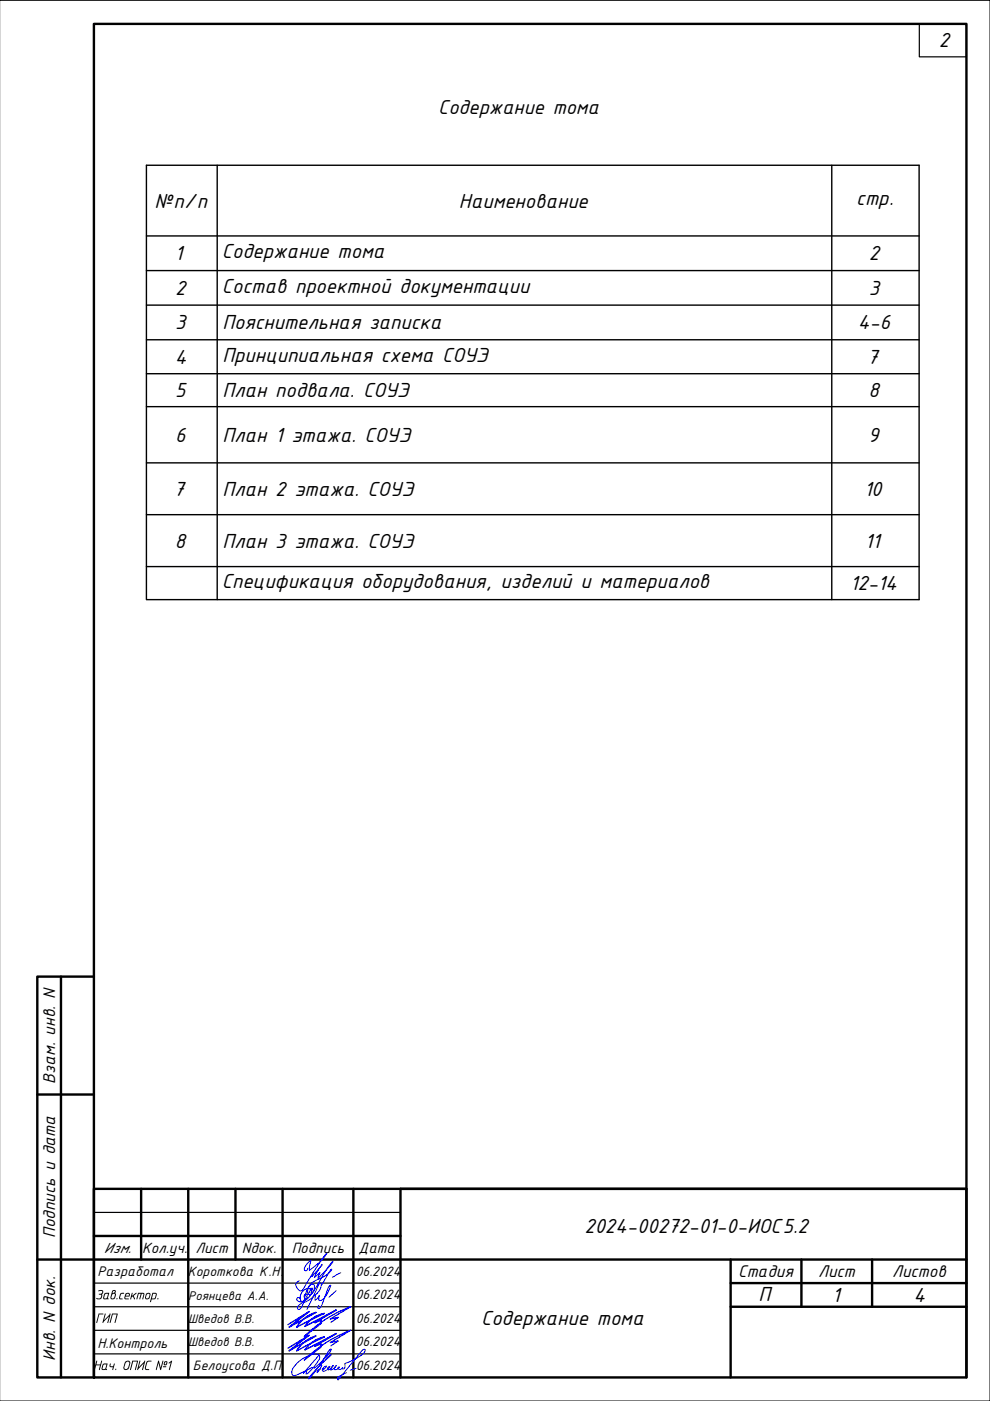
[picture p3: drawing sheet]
<svg xmlns="http://www.w3.org/2000/svg" width="210mm" height="297mm" viewBox="0 0 210 297" stroke-linecap="round" stroke-linejoin="round" font-family="sans-serif">
<defs><g id="words">
<g font-size="4.7">
<text x="199.1" y="10">2</text>
<text x="32.8" y="44">№п/п</text>
<text x="97.3" y="44">Наименование</text>
<text x="181.6" y="43.6">стр.</text>
<text x="37.1" y="55.2">1</text>
<text x="47" y="54.7">Содержание тома</text>
<text x="184.2" y="55.2">2</text>
<text x="37.1" y="62.5">2</text>
<text x="47" y="62.1">Состав проектной документации</text>
<text x="184.2" y="62.5">3</text>
<text x="37.1" y="69.9">3</text>
<text x="47.2" y="69.9">Пояснительная записка</text>
<text x="181.9" y="69.9">4-6</text>
<text x="37.1" y="77.1">4</text>
<text x="47.2" y="76.7">Принципиальная схема СОУЭ</text>
<text x="183.8" y="77.1">7</text>
<text x="37.1" y="84.2">5</text>
<text x="47.2" y="84.2">План подвала. СОУЭ</text>
<text x="184.1" y="84.2">8</text>
<text x="37.1" y="93.7">6</text>
<text x="47.2" y="93.7">План 1 этажа. СОУЭ</text>
<text x="184" y="93.7">9</text>
<text x="36.8" y="105.1">7</text>
<text x="47.2" y="105.1">План 2 этажа. СОУЭ</text>
<text x="183.2" y="105.1">10</text>
<text x="37.1" y="116.1">8</text>
<text x="47.2" y="116.1">План 3 этажа. СОУЭ</text>
<text x="183.4" y="116.1">11</text>
<text x="47" y="124.7">Спецификация оборудования, изделий и материалов</text>
<text x="180.2" y="125.1">12-14</text>
<text x="123.9" y="261.5">2024-00272-01-0-ИОС5.2</text>
<text x="160.8" y="275.9">П</text>
<text x="102" y="280.8">Содержание тома</text>
<text x="176.4" y="276.1">1</text>
<text x="193.7" y="276.1">4</text>
</g>
<text font-size="4.6" x="92.9" y="24.3">Содержание тома</text>
<g font-size="3.9">
<text x="11.7" y="229.8" transform="rotate(-90 11.7 229.8)">Взам. инв. N</text>
<text x="11.7" y="262.5" transform="rotate(-90 11.7 262.5)">Подпись и дата</text>
<text x="156.5" y="270.8">Стадия</text>
<text x="173.5" y="270.8">Лист</text>
<text x="189.2" y="270.8">Листов</text>
<text x="11.7" y="288.5" transform="rotate(-90 11.7 288.5)">Инв. N док.</text>
</g>
<g font-size="3.4">
<text x="22" y="265.6">Изм.</text>
<text x="30.1" y="265.6">Кол.уч.</text>
<text x="41.5" y="265.6">Лист</text>
<text x="51.3" y="265.6">Nдок.</text>
<text x="61.8" y="265.6">Подпись</text>
<text x="76" y="265.6">Дата</text>
</g>
<g font-size="3.2">
<text x="20.7" y="270.6">Разработал</text>
<text x="20.7" y="285.8">Н.Контроль</text>
</g>
<g font-size="3.1">
<text x="20.1" y="275.5">Зав .сектор .</text>
<text x="39.8" y="270.6">Короткова К.Н.</text>
<text x="75.4" y="270.5">06.2024</text>
<text x="75.4" y="275.5">06.2024</text>
<text x="20.2" y="280.5">ГИП</text>
<text x="75.4" y="280.5">06.2024</text>
<text x="75.4" y="285.5">06.2024</text>
<text x="19.7" y="290.5">Нач . ОПИС №1</text>
<text x="40.9" y="290.5">Белоусова Д.П.</text>
<text x="75.4" y="290.5">06.2024</text>
</g>
<g font-size="2.9">
<text x="39.9" y="275.5">Роянцева А.А.</text>
<text x="39.9" y="280.4">Шведов В.В.</text>
<text x="39.9" y="285.4">Шведов В.В.</text>
</g>
</g></defs>
<!-- layer: 0 -->
<g fill="none" stroke="#000" stroke-width=".51">
<path d="M19.9 5.1h185v286.9h-185zM12.9 207.1v84.9M19.9 207.1h-12v84.9h12M7.9 232.1h12M29.9 252.1v14.9M39.9 252.1v39.9M49.9 252.1v14.9M59.9 252.1v39.9M74.9 252.1v39.9M204.9 252.1h-120v39.9M7.9 267h197M19.9 262.1h65"/>
<path d="M154.9 277.1h50M154.9 267v25M154.9 272h50M169.9 267v10.1M184.9 267v10.1M19.9 292v-39.9h185v39.9"/>
</g>
<path d="M194.9 5.1h10v7h-10zM19.9 257.1h65M19.9 267h65M19.9 272h65M19.9 277.1h65M19.9 282.1h65M19.9 287h65" fill="none" stroke="#000" stroke-width=".25"/>
<path d="M-.1 .1h210v296.9h-210" fill="none" stroke="#000" stroke-width=".21"/>
<path d="M19.9 252.1h185" fill="none" stroke="#000" stroke-width=".36"/>
<!-- layer: Layer 2 -->
<g fill="none" stroke="#00f" stroke-width=".21">
<path d="M64.9 275l.2-.4a.43 .43 0 0 0-.7 .1 .43 .43 0 0 0 .4 .6 1.39 1.39 0 0 0 1.1-1.9 1.64 1.64 0 0 0-2 .6 1.64 1.64 0 0 0 .2 2.1l.9-.2a7.7 7.7 0 0 0 2.6-2.1l.4-.7 .1-.8a.21 .21 0 0 0-.1-.3 .21 .21 0 0 0-.3 .1l-2.6 5.5M65.2 275.2a1.54 1.54 0 0 1-2.3 .4 .4 .4 0 0 1 .4-.5 .4 .4 0 0 1 .4 .5M65.3 268.9a.39 .39 0 0 1-.3 .5 .39 .39 0 0 1-.4-.2 2.36 2.36 0 0 1 1.3-2l-.3 1.6v.5l2.1-1.6 1.6-2.1a54.1 54.1 0 0 0-5.2 7.9 .62 .62 0 0 1-1-.2 .96 .96 0 0 1-.4-1 .96 .96 0 0 1 .7-.7M66.1 274.1a7.7 7.7 0 0 1-2.7 2.6 .52 .52 0 0 0-.3 .4 .52 .52 0 0 0 .2 .6l.4-.3 .6-1.1a9.3 9.3 0 0 1 1.1-3.4 .83 .83 0 0 1 1.2-.5l.1 .3a1.44 1.44 0 0 1-.7 1.4l.3-1-.4 .4v-.4l-.7 1.4M66.4 269.7l-.3 1 2.2-2.6-.4 .6-1.2 2.1-.1 .1 1.3-1.1-.5 1.2 2.5-2.6 .7-.9-1 1.1-3.4 5.6a.58 .58 0 0 1-.8 .2 .58 .58 0 0 1-.2-.9 3.5 3.5 0 0 1 2.7-2.5 4.4 4.4 0 0 0 2.4-1.8l-.3 .2-1.8 3M66.9 274.8l-.1 .9 .9-1.1-.1 1a.46 .46 0 0 0 .7 0 5.8 5.8 0 0 0 1.8-3.1l-.2 .1-.2 .3-1.5 3.8a.63 .63 0 0 1-.8 .7l-.1-.3 .3-.3M71.3 273.6l-1.5 1.4M72.3 269.9l-1.8 .9M67.6 287.3l-3.3 3.9 .7-.6-.2 .7 .5-.1 2.1-2.6a.87 .87 0 0 0 .3-1.1 .87 .87 0 0 0-1.1-.4 6.1 6.1 0 0 0-4.7 3.8v.3a.7 .7 0 0 0 1.1 .3l3.2-1.6M67.8 289.6l.4-.2-.4 .9-.6 .7a.8 .8 0 0 1 .8-.8M68.3 290.5l.6-.4 .4-.5a.85 .85 0 0 0-.9 1.1l.8-.2 .8-.8a.42 .42 0 0 0-.5 .2 .42 .42 0 0 0 .1 .5l.7-.4 .4-.5-.4 .4-.2 .6 .4-.2 .8-.8-.4 .5a.37 .37 0 0 0 .2 .4 .37 .37 0 0 0 .5-.2l.4-.4a.31 .31 0 0 0-.3 .4 .31 .31 0 0 0 .5 .1l.5-.4a.21 .21 0 0 0 0 .3 .21 .21 0 0 0 .3 0l.1-.3v-.8l1.8-.8 1.8-1 .5-.5 .2-.7h-.2l-.4 .2-5.1 6.3-.1-.1v-.3l.2-.3 1.7-.9M69.1 288.3l.4-.6 .7-.5-.2 .3a29.6 29.6 0 0 0-4.5 4.6l-.1 .3a36 36 0 0 0 4.4-6.1l.4-.2-.3 .6-1.1 1.4-2.3 2"/>
<path d="M75.5 290.1l-1.2 .4"/>
</g>
<!-- layer: 0 -->
<path d="M61.1 285.8l4.4-2.7-4.2 3.3 5.7-3.1a6.8 6.8 0 0 0-4.1 3.1l5.9-2.9a6.1 6.1 0 0 0-4.1 2.7l6.6-3.5-4.5 2.7 1.3-.5v.6l-3.6 2.8M61.1 280.8l4.4-2.7-4.2 3.3 5.7-3.1a6.8 6.8 0 0 0-4.1 3.1l5.9-2.9a6.1 6.1 0 0 0-4.1 2.7M64.7 281.2l6.6-3.5-4.5 2.7 1.3-.5v.7l-3.6 2.7" fill="none" stroke="#00f" stroke-width=".3"/>
<path d="M70.2 285.4l1.5-1.1-1.7 .4 4.4-2.7a28 28 0 0 0-9.9 6.3M70.2 280.4l1.5-1.1-1.7 .4 4.4-2.7a27.3 27.3 0 0 0-9.9 6.3" fill="none" stroke="#00f" stroke-width=".25"/>
<!-- layer: 0 -->
<path d="M31 35h163.9v92.1h-163.9zM46.1 35v92.1M176.4 35v92.1M31 50h163.9M31 57.4h163.9M31 64.7h163.9M31 72h163.9M31 79.2h163.9M31 86.2h163.9M31 98.1h163.9M31 109.1h163.9M31 120.1h163.9" fill="none" stroke="#000" stroke-width=".3"/>
<use href="#words"/>
</svg>
